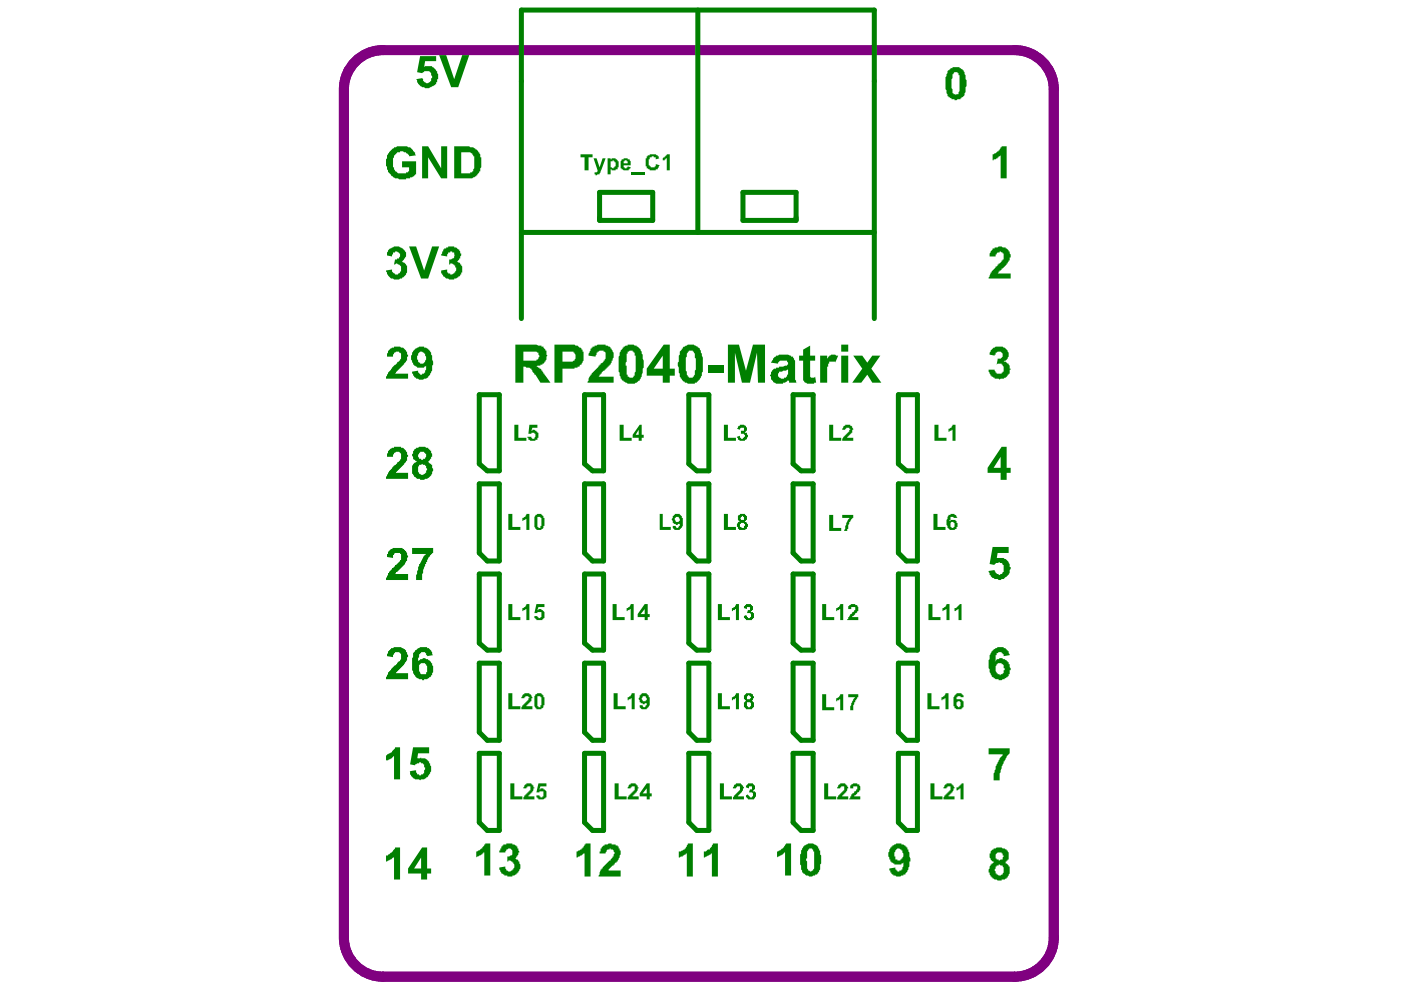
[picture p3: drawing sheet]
<svg xmlns="http://www.w3.org/2000/svg" width="297mm" height="210mm" viewBox="0 0 297 210" stroke-linecap="round" stroke-linejoin="round" font-family="sans-serif">
<path d="M75.3 13.1a8.3 8.3 0 0 1 5.9-2.5h133.9a8.3 8.3 0 0 1 8.3 8.3v179.9a8.3 8.3 0 0 1-8.3 8.3h-133.9a8.3 8.3 0 0 1-8.3-8.3v-179.9a8.3 8.3 0 0 1 2.4-5.8z" fill="none" stroke="#800080" stroke-width="2.1"/>
<g fill="none" stroke="#008000" stroke-width="1.1">
<path d="M148 2.1v47.2M110.5 49.3h74.9M127.1 40.8h11.3v5.9h-11.3zM157.5 40.8h11.3v5.9h-11.3zM110.5 67.5v-65.4h74.9v65.4M101.6 83.7h4.3v16.1h-2.6l-1.7-1.5zM123.9 83.7h4.1v16.1h-2.4l-1.7-1.5zM146 83.7h4.3v16.1h-2.6l-1.7-1.5zM168.2 83.7h4.2v16.1h-2.5l-1.7-1.5zM190.5 83.7h4v16.1h-2.3l-1.7-1.5zM101.6 102.6h4.3v16.3h-2.6l-1.7-1.7zM123.9 102.6h4.1v16.3h-2.4l-1.7-1.7z"/>
<path d="M146 102.6h4.3v16.3h-2.6l-1.7-1.7zM168.2 102.6h4.2v16.3h-2.5l-1.7-1.7zM190.5 102.6h4v16.3h-2.3l-1.7-1.7zM101.6 121.7h4.3v16.1h-2.6l-1.7-1.4zM123.9 121.7h4.1v16.1h-2.4l-1.7-1.4zM146 121.7h4.3v16.1h-2.6l-1.7-1.4zM168.2 121.7h4.2v16.1h-2.5l-1.7-1.4zM190.5 121.7h4v16.1h-2.3l-1.7-1.4zM101.6 159.7h4.3v16.4h-2.6l-1.7-1.7zM101.6 140.6h4.3v16.4h-2.6l-1.7-1.7zM123.9 159.7h4.1v16.4h-2.4l-1.7-1.7zM123.9 140.6h4.1v16.4h-2.4l-1.7-1.7z"/>
<path d="M146 159.7h4.3v16.4h-2.6l-1.7-1.7zM146 140.6h4.3v16.4h-2.6l-1.7-1.7zM168.2 159.7h4.2v16.4h-2.5l-1.7-1.7zM168.2 140.6h4.2v16.4h-2.5l-1.7-1.7zM190.5 159.7h4v16.4h-2.3l-1.7-1.7zM190.5 140.6h4v16.4h-2.3l-1.7-1.7z"/>
</g>
<g fill="#008000">
<path d="M82.3 138.1l.4-.3v-.2a3.2 3.2 0 0 1 3.2 0l.6 1.3v.4h-.2v.7l-.2 .4h-.2l-.2 .6-.5 .2v.3h-.2v.2l-.4 .2v.2h-.2v.2h-.2l-.2 .4h-.2h2.7v1.3h-4.7v-.4l.5-.7v-.4l.4-.2v-.2h.2v-.2l.9-.9h.2v-.2h.2l.2-.4a1.3 1.3 0 0 0 .2-2.1h-.8v.2h-.3l-.2 .4v.4l-1.2-.2z"/>
<path d="M82.3 117l.4-.4a2.19 2.19 0 0 1 1.9-.4h.6l.5 .2v.2h.2v.2h.2l.2 .9 .2 .2-.2 .4v.6h-.2a3.8 3.8 0 0 1-1.5 2l-.4 .4h-.2l-.2 .4h2.7v1.3h-4.7v-.4l.5-.7v-.4h.2v-.2l.6-.7v-.2h.2l.5-.4v-.2h.2l.8-.9v-.2h.2v-1.2a1.39 1.39 0 0 0-1.5 0v.2h-.2v.6l-1.2-.2v-.6h.2z"/>
<path d="M87.4 116.2h4.4v1h-.2v.3l-.4 .2v.2l-.6 .8v.5h-.3v.4h-.2v.4l-.4 .9v.6l-.2 .2v1.3h-1.3v-1.1l.2-.2v-.6l.2-.2a2.38 2.38 0 0 1 .7-1.7l.4-1.1 .6-.6h-2.9z"/>
<path d="M130.3 166.1h.9v2.8h1.7v.6h-2.6z"/>
<path d="M133.3 166.5l.4-.2v-.2h1.1l.2 .4h.2v.4h.2v.3h-.2l-.2 .8h-.2v.2l-.4 .2v.2h-.3v.3h-.2h1.5v.6h-2.3l.2-.9 .4-.2v-.2l.4-.2v-.2h.3v-.2h.2v-.9h-.7l-.2 .5h-.6z"/>
<path d="M131.4 90.1h.8v2.7h1.7v.7h-2.5z"/>
<path d="M152.6 166.1h.9v2.8h1.7v.6h-2.6z"/>
<path d="M155.6 166.5l.4-.2v-.2h1.1v.2l.4 .2 .2 .7h-.2l-.2 .8h-.2v.2l-.4 .2-.2 .5h-.3h1.5v.6h-2.3l.2-.9h.2v-.2l.4-.2v-.2h.3l.2-.4h.2v-.9h-.7l-.2 .5h-.6z"/>
<path d="M158.2 166.5l.4-.2v-.2h1l.3 .4h.2v.9l-.5 .2v.2h.3a.75 .75 0 0 1 .2 1.3l-.2 .4h-1.3v-.2l-.4-.2v-.5l.4-.2 .2 .5 .4 .2a.58 .58 0 0 0 .4-.8 .58 .58 0 0 0-.8-.3l.2-.6h.4v-.7h-.6v.5l-.6-.3z"/>
<path d="M153.5 90.1h.8v2.7h1.7v.7h-2.5z"/>
<path d="M156.5 90.5l.2-.2a1.39 1.39 0 0 1 1.5 0l.2 .4v.6l-.5 .2v.3h.5v.4h.2v.4l-.4 .6a1.72 1.72 0 0 1-1.7 0v-.4h-.3v-.2l.7-.2v.4h.2v.2h.4v-.2l.4-.2v-.4h-.2v-.2h-.6v-.7h.6v-.6h-.6l-.2 .4-.7-.2z"/>
<path d="M81.8 181.4h.5v-.2l.8-.5v-.2h.2v-.2l.5-.4v-.2h1v6.8h-1.3v-4.9v.2h-.2l-.4 .4-1.1 .5z"/>
<path d="M81.8 160.1l1.3-.6v-.2l.7-.6v-.3h1v6.8h-1.3v-4.8l-.4 .2v.2l-.8 .4h-.5z"/>
<path d="M87.6 158.4h3.4v1.3h-2.4l-.2 1.3v-.2h.7l.2-.2v.2h.8l.5 .2v.2l.4 .2v.4h.2v.5l.2 .2a1.96 1.96 0 0 1-.4 1.7v.2h-.2v.2l-.5 .2v.2l-.4 .2h-.6l-.2 .3-.2-.3h-.9l-.4-.2v-.2h-.2v-.2h-.2l-.3-.4v-.7h-.2l1.5-.2 .2 .9 .9 .2v-.2h.4v-.2h.2v-.7l.2-.2v-.4h-.2v-.6h-.2v-.3h-.4v-.2l-.9 .2-.4 .3v.2l-1.1-.2z"/>
<path d="M82.3 74.3h.2l.2-.4h.2a2.38 2.38 0 0 1 3.2 .4v.3h.2v.6h.2v.4h-.2v.9h-.2l-.4 .8-.5 .2v.2h-.2l-.2 .5h-.2v.2h-.2v.2l-.4 .2-.2 .4h2.7v1.1h-4.7a2.62 2.62 0 0 1 1.1-1.9v-.2h.2v-.2l.7-.7h.2v-.2h.2l.2-.4 .4-.2 .2-.5v-1l-.4-.2v-.2h-.6l-.5 .2-.2 .8h-1.2z"/>
<path d="M82.3 95.6l.4-.2v-.2l.8-.3v-.2h1.5v.2a1.11 1.11 0 0 1 1.1 .9h.2v.6h.2v.5h-.2v.8h-.2l-.4 .9-.5 .2v.2l-.4 .2-.2 .4h-.2v.2h-.2l-.2 .5h-.2h2.7v1.2h-4.7v-.4l.7-1.3 .4-.2v-.2h.2v-.2l.7-.6h.2v-.3h.2l.2-.4h.2l.2-.4a1.31 1.31 0 0 0-.2-1.7h-.6l-.5 .2-.2 .9h-1.2z"/>
<path d="M101 180.5l1.3-.6 .4-.9h.2v-.2h1.1v6.8h-1.3v-4.9h-.2l-.2 .5-1.3 .6z"/>
<path d="M106.3 179.5h.2l.2-.5h.7v-.2h1.2v.2l.9 .3v.2h.2v.4h.2l.2 .8h-.2l-.2 .9h-.2l-.2 .4h-.2l.6 .2 .2 .5h.2v.2a1.64 1.64 0 0 1-.2 1.9v.2h-.2l-.2 .4-.9 .2v.2h-1v-.2h-.2a1.71 1.71 0 0 1-1.3-.8l-.2-.9 1.2-.2 .3 .9h.2a.61 .61 0 0 0 .6 .2 .61 .61 0 0 0 .4-.4h.2l.3-.5v-.6l-.3-.4h-.2v-.2l-.4-.3h-.4v.3h-.2v-1.1l.8-.2a.88 .88 0 0 0 .2-1 .88 .88 0 0 0-.8-.5l-.4 .2-.3 .6h-1.2v-.4h.2z"/>
<path d="M139.9 109h.6v2.7h1.7v.7h-2.3z"/>
<path d="M152.2 147h.9v2.7h1.7v.7h-2.6z"/>
<path d="M155.2 147.8l.6-.2 .2-.6h.7v3.4h-.7v-2.6l-.2 .5h-.4v.2h-.2z"/>
<path d="M152.2 128.1h.9v2.7h1.7v.7h-2.6z"/>
<path d="M155.2 128.9l.6-.2 .2-.6h.7v3.4h-.7v-2.6l-.2 .5h-.4v.2h-.2z"/>
<path d="M157.7 128.5l.5-.2v-.2h1l.2 .4h.2v.9h-.2l-.2 .4h.4v.2h.3v1l-.5 .3v.2h-1.2v-.2l-.5-.3v-.4l.5-.2 .2 .4h.2v.2h.2a.58 .58 0 0 0 .4-.7 .58 .58 0 0 0-.8-.3l.2-.6h.4v-.7h-.6v.4l-.7-.2z"/>
<path d="M153.5 109h.8v2.7h1.7v.7h-2.5z"/>
<path d="M164.7 180.5l1.3-.6 .4-.9h.3v-.2h1v6.8h-1.3v-4.9h-.2l-.2 .5-1.3 .6z"/>
<path d="M82.3 53.1a2.43 2.43 0 0 1 1.9-.8h.4l.9 .4v.2l.4 .2a1.8 1.8 0 0 1 0 1.7h-.2l-.2 .4-.5 .2a1.44 1.44 0 0 1 1.3 1.7v.3a2.04 2.04 0 0 1-1.3 1.7l-.4 .2h-.6a1.95 1.95 0 0 1-1.7-1.1h-.2l-.3-.8 1.3-.3a.64 .64 0 0 0 .7 .9v.2h.6v-.2a1.05 1.05 0 0 0 .6-1.4 1.05 1.05 0 0 0-1.5-.5l.3-1.1 .8-.2 .2-.4v-.7h-.2v-.2l-.4-.2h-.4v.2h-.5l-.2 .9-1-.2v-.7z"/>
<path d="M86.7 52.3h1.5l1.7 5.1 1.7-5.1h1.5l-2.3 6.8h-1.5z"/>
<path d="M94 52.9h.2v-.2h.4v-.2h.4v-.2h1.3v.2a.67 .67 0 0 1 .8 .4h.3l.2 .8h.2v.5l-.2 .2v.4h-.2v.2l-.5 .4h-.2l.7 .3 .2 .4h.2l.2 .4v1.3h-.2v.4h-.2v.2l-.5 .2v.2l-.6 .3a1.72 1.72 0 0 1-1.7 0l-.4-.3a1.66 1.66 0 0 1-.9-1.4l1.3-.3v.7h.2v.2h.4v.2l.9-.2v-.2h.2l.2-.4v-.7h-.2v-.4h-.2v-.2l-.4-.2h-.5v.2h-.2v-1.1l.9-.2 .2-.2v-.4h.2l-.2-.2v-.5h-.4v-.2l-.9 .2-.2 .9-1.3-.2 .2-.9h.3z"/>
<path d="M82.3 32.5h.2a2.82 2.82 0 0 1 3.2-1.5h.2a1.95 1.95 0 0 1 1.7 1.1l.4 .2v.4l.2 .2-1.5 .2v-.2l-.4-.4h-.2v-.2l-1.3-.2v.2h-.6v.2h-.2l-.2 .4h-.3v.2a4.1 4.1 0 0 0 .3 3.2h.2a1.4 1.4 0 0 0 1.5 .5h.6v-.3h.4v-.2h.2v-.8h-1.5v-1.3h3v2.8h-.2l-.2 .4-.9 .2v.2h-.8v.2h-1.5l-.2-.2h-.6l-.5-.2v-.2h-.2l-.2-.4-.4-.2v-.3h-.2l-.2-1.2h-.3v-1.5l.3-.2v-.7z"/>
<path d="M89.5 31h1.3l2.7 4.7v-4.7h1.3v6.8h-1.3l-2.7-4.4v4.4h-1.3z"/>
<path d="M108.2 166.1h.9v2.8h1.7v.6h-2.6z"/>
<path d="M111.2 166.5l.4-.2v-.2h1.1l.2 .4h.2v.4h.2v.3h-.2l-.2 .8h-.2l-.2 .4h-.3v.2l-.4 .3h1.5v.6h-2.3l.2-.9 .4-.2v-.2h.2v-.2h.2l.2-.4h.3v-.9h-.7l-.2 .5h-.6z"/>
<path d="M114.2 166.1h1.7v.6h-1.3l-.2 .7h.2v-.2h.6v.2a1.14 1.14 0 0 1 .7 1.5l-.3 .4h-.2a1.39 1.39 0 0 1-1.5 0v-.2h-.2v-.5h.7l.2 .5h.4v-.2h.2v-1.1h-.8v.2h-.7z"/>
<path d="M109.1 90.1h.8v2.7h1.7v.7h-2.5z"/>
<path d="M112.2 90.1h1.7v.6h-1l-.2 .6h.2v-.2h.4l.4 .2v.2h.2v.3h.3v1h-.3v.4h-.2a1.72 1.72 0 0 1-1.7 0v-.4h-.2v-.2h.9l.2 .4h.4l.2-.4v-.6h-.2v-.2l-1.3 .2z"/>
<path d="M123.1 32.7h2.5v.7h-.8v2.7h-.9v-2.7h-.8z"/>
<path d="M125.8 33.6h.7l.6 1.9 .7-1.9h.6l-1.3 3.4h-.4l-.2 .2-.4-.2v-.5h.4l.2-.4z"/>
<path d="M88 137.8l.4-.2a2.19 2.19 0 0 1 1.9-.4h.3v.2h.4v.2l.4 .2 .2 .9 .2 .2-1.2 .2-.5-.8h-.8v.2l-.4 .2-.3 1.5 .5-.2v-.2h.4a.53 .53 0 0 1 .8 0h.3a2.48 2.48 0 0 1 1.2 2.7l-.2 .2v.5h-.2l-.2 .4h-.2v.2l-.4 .2h-.7v.2l-.8-.2a1.67 1.67 0 0 1-1.3-1.1l-.4-.8v-2.6l.2-.2v-.4a.67 .67 0 0 1 .4-.8zM88.9 141v.2a1.96 1.96 0 0 0 .4 1.7h1v-.4h.3v-1.3l-.3-.2a.81 .81 0 0 0-.7-.5 .81 .81 0 0 0-.7 .5z"/>
<path d="M137.1 166.1h.7v2.1h.4v.7h-.4v.6h-.7v-.6h-1.5v-.7zM137.1 167.2l-.8 1h.8z"/>
<path d="M135.6 90.1h.5v2.1h.4v.6h-.4v.7h-.7v-.7h-1.3v-.6zM135.4 91.1l-.6 1.1h.6z"/>
<path d="M200.9 15.1l.4-.2 .2-.4h.5v-.3h1.4v.3l.9 .4 .2 .8 .2 .2v.9l.2 .2v1.3l-.2 .2v1l-.2 .3a.64 .64 0 0 1-.6 .8l-.2 .4-1.3 .2v-.2h-.7v-.2l-.6-.2-.2-.4a7.9 7.9 0 0 1-.2-4.5l.2-.2zM202 15.7v.9l-.3 .2v1.9l.3 .2v.9h.2v.2h.4v.2l.2-.2h.4v-.5l.2-.2v-3.4h-.2v-.2a.54 .54 0 0 0-.5-.4 .54 .54 0 0 0-.5 .4z"/>
<path d="M89.5 179.7h1.1v4.4h.8v1.1h-.8v1.3h-1.3v-1.3h-2.8v-1.1zM89.3 181.8l-1.5 2.3h1.5z"/>
<path d="M87.6 74.3h.2v-.2l.4-.2a1.65 1.65 0 0 1 1.9-.2l.7 .2v.2l.4 .2 .2 .5v.4l.2 .2v.9l.2 .4v.6l-.2 .2a1.96 1.96 0 0 1-.4 1.7l-.4 .9-.7 .2a1.81 1.81 0 0 1-1.7 0h-.2v-.2l-.4-.2v-.2h-.2l-.2-.9 1.2-.2v.4l.5 .2v.2h.4v-.2h.4v-.2h.2v-.4l.2-.2v-.9l-.4 .2v.3h-1.5v-.3l-.8-.4v-.4h-.2v-.2a1.8 1.8 0 0 1 0-1.7zM88.6 75v.4h-.2v.9h.2v.4l.5 .2v.2h.2a.64 .64 0 0 0 .8-.6l.2-.2v-.7l-.2-.2v-.4l-.4-.2a.62 .62 0 0 0-1.1 .2z"/>
<path d="M87.6 95.6h.2l.2-.4h.2v-.3h.4l.3-.2h1.2l.2 .2h.5l.2 .5 .4 .2 .2 1.3h-.2v.4h-.2v.2l-.4 .4h-.2h.2l.4 .4h.2v.3h.2v.6a.53 .53 0 0 1 0 .8l-.2 .9-.4 .2v.2l-.7 .2a1.39 1.39 0 0 1-1.4 0 .67 .67 0 0 1-.9-.4h-.2l-.2-.6h-.2v-1.7l.2-.5h.2v-.2l.6-.2-.8-.6v-.4l-.2-.3v-.4h.2zM88.9 96v.2a.59 .59 0 0 0-.2 .7 .59 .59 0 0 0 .6 .4v.2l.8-.2 .2-.4v-.7l-.4-.2v-.2h-.8v.2zM88.9 98.6l-.3 .6a1.07 1.07 0 0 0 .9 1.5l.8-.4 .3-.9-.5-.8h-.4l-.2-.3-.2 .3z"/>
<path d="M142.6 109.4h.3l.2-.4h1v.2l.5 .2v.4h.2v1.7l-.2 .4h-.3v.2a1.39 1.39 0 0 1-1.4 0l-.3-.2v-.4h.7v.2l.4 .2 .2-.4h.2v-.6v.2h-.4v.2l-.8-.2-.5-.9zM143.1 109.8v.4a.54 .54 0 0 0 .6 .5 .54 .54 0 0 0 .4-.7l-.2-.4h-.6v.2z"/>
<path d="M157.7 147.4h.2v-.2a1.72 1.72 0 0 1 1.7 0l.3 .8h-.3v.5h-.4h.2v.2l.5 .2v1.1l-.5 .2v.2h-1.2v-.2l-.5-.2v-1.1l.5-.2v-.2l-.5-.2zM158.4 147.6v.7h.6v-.3h.2v-.2l-.4-.4zM158.4 148.9v.8l.4 .3a.58 .58 0 0 0 .4-.8 .58 .58 0 0 0-.8-.3z"/>
<path d="M156.5 109.4l.4-.2v-.2h1v.2l.5 .2v.8l-.5 .2v.3h.3l.2 .4h.2v.6h-.2v.4l-.5 .3h-1.2v-.3h-.2v-.4h-.3v-.6l.3-.4 .4-.3-.4-.2zM156.9 109.8l.2 .4h.6v-.6h-.2v-.2l-.4 .2v.2zM156.9 111.1v.6l.8 .2v-.4h.2v-.4h-.2v-.2h-.6v.2z"/>
<path d="M170.3 179.5l.4-.2a1.81 1.81 0 0 1 2.3 0l.5 .2v.4h.2v.4h.2v.9l.2 .2v1.7l-.2 .2v1.1l-.4 .8h-.2v.2h-.5v.2h-.4l-.2 .2h-.6l-.3-.2a.67 .67 0 0 1-.8-.4l-.4-.2v-.4l-.2-.2v-.9l-.3-.2v-2.1l.3-.2v-.7zM171.3 180.1l-.2 .4v1.5h-.2l.2 1.3a1.07 1.07 0 0 0 .9 1.5 1.14 1.14 0 0 0 .6-1.5v-2.8h-.2v-.4h-.2v-.2h-.6v.2z"/>
<path d="M188.8 179.7h.2v-.2l.4-.2a1.65 1.65 0 0 1 1.9-.3l.7 .3 .2 .4h.2v.4h.2v.4l.2 .2v.9l.2 .4v.7h-.2v1l-.2 .2v.5l-.6 .8v.2h-.5v.2h-.2a1.81 1.81 0 0 1-1.7 0h-.2v-.2l-.4-.2v-.2h-.2l-.2-.9 1.2-.2v.5h.2l.3 .4h.4v-.2h.4v-.2h.2v-.5l.2-.2v-.8l-.4 .2v.2h-1.5v-.2l-.8-.4v-.5h-.2v-.2a1.8 1.8 0 0 1 0-1.7zM189.8 180.3a1.38 1.38 0 0 0 0 1.5v.4h.5v.2h.6l.2-.4h.2l.2-.4v-.6l-.2-.3v-.4l-.4-.2a.62 .62 0 0 0-1.1 .2z"/>
<path d="M96.3 31h3.2l.2 .2h.6l.5 .2v.3h.2l.4 .4v.2h.2l.2 .4v.7h.2v2.1l-.2 .2v.6h-.2a2.3 2.3 0 0 1-2.8 1.5h-2.5zM97.8 32.3v4.5h1.9v-.3h.4v-.2h.2v-.4l.3-.2v-2.1a1.71 1.71 0 0 0-.9-1.3z"/>
<path d="M128.8 33.6h.7v.4l.2-.4h.8v.2h.2l.2 .4h.3v1.3h-.3v.4h-.4v.2h-.8l-.2-.4v1.3h-.7zM129.5 34.2v1.3l.6 .2v-.2l.4-.2v-.9l-.4-.2v-.2h-.2v.2z"/>
<path d="M131.8 33.8h.4v-.2h.9v.2h.4l.2 .4v.9h-1.5v.4h.2v.2h.5l.2-.4 .6 .2-.2 .4a1.72 1.72 0 0 1-1.7 0v-.2h-.2v-1.5zM132.2 34.2v.4h.9v-.4h-.2v-.2h-.5v.2z"/>
</g>
<path d="M133.9 36.8h2.8" fill="none" stroke="#008000" stroke-width=".42"/>
<g fill="#008000">
<path d="M137.1 33.1h.2v-.2h.5v-.2h1.2l.5 .2v.2h.2v.5h.2l-.9 .2v-.4l-.8-.3v.3h-.4v.4h-.3v1.3h.3l.2 .4h.8v-.2h.2v-.5l.9 .3-.4 .8h-.5v.2h-1.2v-.2l-.7-.2v-.4h-.2v-1.7h.2z"/>
<path d="M140.5 33.6l.4-.2v-.3h.3l.2-.4h.6v3.4h-.6v-2.5h-.2l-.3 .4h-.4v.2z"/>
<path d="M174.7 166.1h.9v2.8h1.7v.6h-2.6z"/>
<path d="M177.7 166.5l.4-.2v-.2h1.1v.2l.4 .2 .2 .7h-.2l-.2 .8h-.2v.2l-.4 .2-.2 .5h-.2h1.4v.6h-2.3l.2-.9h.2v-.2l.5-.2v-.2h.2v-.2l.4-.2v-.9h-.6l-.3 .5h-.6z"/>
<path d="M180.3 166.5h.2v-.2a1.39 1.39 0 0 1 1.5 0h.2a1.31 1.31 0 0 1-.2 1.7h-.2v.2l-.5 .4h-.2v.3h1.3v.6h-2.3v-.2h.2v-.4h.2v-.5l.4-.2 .2-.4 .4-.2v-.2h.3v-.7h-.9v.5h-.6z"/>
<path d="M197.3 166.1h.8v2.8h1.7v.6h-2.5z"/>
<path d="M200.2 166.5l.5-.2v-.2h1l.3 .4h.2l.2 .7h-.2l-.2 .8-.5 .2-.2 .4h-.2v.3h-.2h1.5v.6h-2.4l.2-.9h.3v-.2h.2l.2-.4h.2v-.2l.4-.2v-.9h-.6l-.2 .5h-.7z"/>
<path d="M202.8 166.9h.4l.2-.4h.3v-.2h.2v-.2h.4v3.4h-.6v-2.6l-.3 .5-.4 .2h-.2z"/>
<path d="M210.5 116h3.4v1.2h-2.4l-.2 1.3v-.2h.4a1.96 1.96 0 0 1 1.9 .6l.5 .7v.6h.2v.4l-.2 .3v.6l-.2 .4-.5 .2v.2h-.2a.67 .67 0 0 1-.8 .5 .53 .53 0 0 1-.9 0h-.4a1.67 1.67 0 0 1-1.3-1.1l-.2-.6 1.3-.2 .2 .6h.2v.2h.4v.2l.7-.2 .2-.4h.2v-1.5h-.2l-.2-.4h-.5v-.2h-.2v.2h-.6l-.2 .4-1.1-.2z"/>
<path d="M175.8 90.1h.9v2.7h1.7v.7h-2.6z"/>
<path d="M178.8 90.5l.4-.2v-.2h1.1v.2l.4 .2 .2 .4v.2h-.2v.7h-.2v.2h-.2l-.2 .4h-.3v.2h-.2v.2h-.2h1.5v.7h-2.3l.2-.9h.2l.2-.4 .4-.2 .2-.5h.3v-.4h.2l-.2-.4h-.7l-.2 .4h-.6z"/>
<path d="M198.1 90.1h.9v2.7h1.7v.7h-2.6z"/>
<path d="M201.1 90.9l.6-.2 .3-.6h.6v3.4h-.6v-2.6l-.3 .4h-.4v.2h-.2z"/>
<path d="M210.5 52.7h.4v-.2h.6l.2-.2h.7l.2 .2h.6v.2l.4 .2 .3 .4h.2v.4l.2 .3-.2 1.2h-.2l-.3 .7h-.2v.2l-.8 .8h-.2v.2l-.5 .3v.2h-.2l-.2 .4h2.8v1.1h-4.7l.4-1.3h.2v-.2l.9-.9v-.2h.2l.2-.4h.2v-.2l.5-.2 .2-.5h.2v-.2h.2v-1.3h-.2v-.2l-.4-.2h-.3v.2h-.4l-.2 .5h-.2v.4h-1.3v-.7l.7-.8z"/>
<path d="M210.5 32.7l1.2-.6v-.2h.2l.5-.9h1v6.8h-1.2v-4.9l-.5 .2-.2 .5-.8 .2v.2h-.2z"/>
<path d="M89.1 11.9h3.4v1.1h-2.4l-.2 1.2 .2-.2h1.1a1.46 1.46 0 0 1 1.3 1.1h.2v.4a1.38 1.38 0 0 1 0 1.5l-.2 .8-.9 .5a1.57 1.57 0 0 1-1.9 .2l-.6-.2v-.2l-.5-.3-.2-.8-.2-.2 1.3-.2 .2 .2v.4l.4 .2a.61 .61 0 0 0 .6 .2 .61 .61 0 0 0 .5-.4h.2v-.6h.2v-.5l-.2-.2a.81 .81 0 0 0-1.1-.8h-.4v.2l-.4 .2-1.1-.2z"/>
<path d="M93.1 11.7h1.5l1.7 5.1 1.7-5.1h1.5l-2.4 6.8h-1.4z"/>
<path d="M122.2 180.5l1.1-.4 .2-.4h.2l.4-.9h1.1v7h-1.3v-5.1v.3h-.2l-.4 .4-1.1 .4z"/>
<path d="M127.3 179.9h.2v-.2l.5-.4h.2v-.3l1.5-.2v.2h.8v.3h.4l.5 .8a1.38 1.38 0 0 1 0 1.5l-.5 1.1h-.2v.2h-.2l-.2 .4h-.2v.2h-.2l-.7 .6-.2 .5h2.6v1.2h-4.7l.4-1.4h.2v-.3h.3v-.2l1.4-1.5h.3l.4-.8h.2v-.4l.2-.2-.2-.7-.2-.2h-.4v-.2l-.9 .4-.2 .7h-1.3v-.5h.2z"/>
<path d="M143.9 180.5h.4l.9-.4 .6-1.3h1.1v7h-1.3v-5.1v.3l-.8 .4v.2l-.9 .2z"/>
<path d="M149.2 180.5a.67 .67 0 0 0 .9-.4h.4l.6-1.3h1.1v7h-1.3v-5.1l-.2 .5-1.5 .6z"/>
<path d="M107.8 128.1h.8v2.7h1.7v.7h-2.5z"/>
<path d="M110.8 128.9l.6-.2 .2-.6h.6v3.4h-.6v-2.6v.2h-.2v.3h-.4v.2h-.2z"/>
<path d="M113.7 128.1h1.7v.6h-1.2l-.3 .7h.3v-.3h.6v.3a1.14 1.14 0 0 1 .6 1.4v.2l-.4 .3v.2h-1.3v-.2l-.4-.3v-.4h.6l.3 .4h.4v-.2h.2v-1h-.9v.2h-.6z"/>
<path d="M107.8 109h.8v2.7h1.7v.7h-2.5z"/>
<path d="M110.8 109.8l.6-.2 .2-.6h.6v3.4h-.6v-2.6v.2h-.2v.2h-.4v.2h-.2z"/>
<path d="M107.8 147h.8v2.7h1.7v.7h-2.5z"/>
<path d="M110.8 147.4l.4-.2v-.2h1v.2l.5 .2 .2 .4v.2h-.2v.7l-.5 .2-.2 .4h-.2v.2h-.2v.2h-.2h1.5v.7h-2.4l.3-.9h.2v-.2h.2l.2-.4 .4-.2v-.2h.2v-.5h.2l-.2-.4h-.6l-.2 .4h-.7z"/>
<path d="M130.1 147h.8v2.7h1.7v.7h-2.5z"/>
<path d="M133.1 147.8l.6-.2 .2-.6h.7v3.4h-.7v-2.6l-.2 .5h-.4v.2h-.2z"/>
<path d="M129.9 128.1h.8v2.7h1.7v.7h-2.5z"/>
<path d="M132.9 128.9l.6-.2 .2-.6h.7v3.4h-.7v-2.6v.2h-.2v.3h-.4v.2h-.2z"/>
<path d="M209.6 158.7h4.5v1l-.5 .4a8.6 8.6 0 0 0-1.4 3.7l-.3 .2v1.5h-1.2v-1.5l.4-.9v-.6l.8-1.7 .7-.7v-.2h-3z"/>
<path d="M174.3 147.2h.9v2.8h1.7v.6h-2.6z"/>
<path d="M177.3 148l.6-.2 .2-.6h.7v3.4h-.7v-2.6l-.2 .5h-.4v.2h-.2z"/>
<path d="M179.8 147.2h2.2v.6h-.2l-.3 .7h-.2v.4h-.2v.4l-.2 .2v1.1h-.6v-.9l.2-.2a2.45 2.45 0 0 1 .8-1.7h-1.5z"/>
<path d="M174.3 128.1h.9v2.7h1.7v.7h-2.6z"/>
<path d="M177.3 128.9l.6-.2 .2-.6h.7v3.4h-.7v-2.6l-.2 .5h-.4v.2h-.2z"/>
<path d="M179.8 128.5h.3v-.2a1.39 1.39 0 0 1 1.4 0h.3a1.31 1.31 0 0 1-.3 1.7h-.2v.2l-.4 .4h-.2v.2h1.3v.7h-2.4v-.2h.2a1.71 1.71 0 0 1 .9-1.3v-.2h.2l.2-.4h.2v-.7h-.8v.4h-.7z"/>
<path d="M175.8 109.2h.9v2.7h1.7v.7h-2.6z"/>
<path d="M178.6 109.2h2.3v.6l-.4 .2-.2 .7h-.2v.4l-.3 .2v.8h-.2v.5h-.6v-.2l.2-.3 .2-1.2 .4-.9h.3v-.2h-1.5z"/>
<path d="M196.8 128.1h.9v2.7h1.7v.7h-2.6z"/>
<path d="M199.8 128.9l.7-.2 .2-.6h.6v3.4h-.6v-2.6v.2h-.2v.3h-.5v.2h-.2z"/>
<path d="M202.4 128.9h.4v-.2l.4-.2 .2-.4h.5v3.4h-.7v-2.6l-.2 .5-.4 .2h-.2z"/>
<path d="M197.9 109h.9v2.7h1.7v.7h-2.6z"/>
<path d="M196.6 147h.9v2.7h1.7v.7h-2.6z"/>
<path d="M199.6 147.8l.6-.2 .3-.6h.6v3.4h-.6v-2.6v.2h-.3v.3h-.4v.2h-.2z"/>
<path d="M210 74.3l.5-.4a2.19 2.19 0 0 1 1.9-.4 1.78 1.78 0 0 1 1.5 2.1l-.3 .4-.8 .7a.67 .67 0 0 1 .8 .4h.3l.2 .4v.7h.2v.2h-.2v.8h-.2a1.61 1.61 0 0 1-1.5 1.1l-.5 .2-.2-.2h-.8v-.2l-.7-.2v-.2h-.2l-.4-.9v-.4h1.3l.4 .8h1.1v-.2h.2a1.71 1.71 0 0 0 0-1.7h-.2v-.2h-.9l-.2 .2 .2-1.3a.77 .77 0 0 0 1.1-.8 .77 .77 0 0 0-1.3-.4h-.2v.4h-.2v.2l-1.1-.2z"/>
<path d="M125.2 73.9h.2l.2-.4h.5v-.2h.4l.2-.2h1.7v.2l.8 .2 .3 .4h.2v.2a1.95 1.95 0 0 1 .2 2.2v.2h-.2l-.2 .8h-.3v.2h-.2l-.2 .5-.4 .2v.2h-.2v.2l-.4 .2-.9 1.1h3.2v1.2h-5.5l.2-.4a1.03 1.03 0 0 1 .4-1v-.3h.2v-.2l1.5-1.5v-.2h.2l.2-.4 .7-.4v-.2h.2l.2-.9a1.01 1.01 0 0 0-.6-1.3 1.01 1.01 0 0 0-1.3 .7l-.2 .6-1.5-.2v-.4l.4-.7z"/>
<path d="M150.3 77.5h3.2v1.5h-3.2z"/>
<path d="M154.3 73.1h2.4l1.5 5.5 1.4-5.5h2.6v8h-1.5l-.2-6.3-1.5 6.3h-1.7l-1.5-6.3v6.3h-1.5z"/>
<path d="M170.3 74.1l1.5-.8v2.1h1v1.1h-1v2.7a.62 .62 0 0 0 .2 .9 .62 .62 0 0 0 .8-.2l.2 1.2-.8 .3a1.96 1.96 0 0 1-1.7-.5v-.2h-.2v-4.2h-.9v-1.1h.9z"/>
<path d="M173.9 75.4h1.5v.9l.4-.9a1.81 1.81 0 0 1 1.7 0h.2l-.6 1.5v-.2h-1.3v.4h-.2v.6h-.2v3.4h-1.5z"/>
<path d="M180.9 75.4h1.9l1.1 1.5 1-1.5h1.7l-1.9 2.8 2.2 2.9h-2l-1-1.7-1.3 1.7h-1.9l2.1-2.9z"/>
<path d="M210.2 138.1h.3v-.3l.4-.2a2.19 2.19 0 0 1 1.9-.4v.2h.4l.2 .4 .5 .3 .2 .8-1.3 .2v-.4h-.2l-.2-.4h-.7l-.4 .2v.4h-.2v1.1l-.2 .2 .4-.2v-.2l1.3-.3v.3h.4l.4 .2v.2h.2v.2h.3l.4 1.7h-.2v.8h-.2v.5l-.9 .4v.2h-.4l-.2 .2-1.3-.2-.9-.6-.4-.9v-.6l-.2-.2v-1.7l.2-.2v-.9zM211.3 140.8l-.2 .4v1.1l.2 .4h.2v.2h.4v.3h.3v-.3h.4v-.2h.2v-.6h.2v-.4h-.2v-.7l-.4-.2v-.2h-.9v.2z"/>
<path d="M113.5 109.2a1.39 1.39 0 0 1 1.5 0v.2h.2v.4h.2v1.7h-.2v.2a1.01 1.01 0 0 1-1.3 .7 1.01 1.01 0 0 1-.6-1.3v-1.5zM113.9 109.6v2.1h.3v.2h.4v-.4h.2v-1.7h-.2v-.2z"/>
<path d="M113.5 147.2a1.39 1.39 0 0 1 1.5 0v.2h.2v.4h.2v1.7h-.2v.2a1.01 1.01 0 0 1-1.3 .7 1.01 1.01 0 0 1-.6-1.3v-1.5zM113.9 147.6v2.1h.3v.3h.4v-.5h.2v-1.7h-.2v-.2z"/>
<path d="M135.6 147.4l.5-.2v-.2h1v.2l.4 .2v.4h.3v1.7l-.3 .5h-.2v.2a1.39 1.39 0 0 1-1.5 0l-.2-.2v-.5h.7l.2 .5h.2l.2-.5h.2v-.6v.2h-.4v.2l-.9-.2-.4-.8zM136.3 147.6l-.2 .7a.54 .54 0 0 0 .6 .4 .54 .54 0 0 0 .4-.7l-.2-.4z"/>
<path d="M136.7 128.1h.6v2.1h.5v.6h-.5v.7h-.6v-.7h-1.5v-.6zM136.7 129.1l-.9 1.1h.9z"/>
<path d="M210 180.5l.5-.4h.2v-.2h.4l.2-.2h1.1l.2 .2 .8 .2v.2h.2l.3 .4v1.5h-.3v.2h-.2v.3l-.4 .2h.2v.2l.4 .2 .3 .4h.2v.4a1.96 1.96 0 0 1-.5 1.7l-.2 .5-.8 .2a1.39 1.39 0 0 1-1.5 0l-.9-.4v-.3h-.2l-.2-.4v-.4h-.2v-.6l.2-.3 .2-.8 .9-.4a1.61 1.61 0 0 1-1.1-1.5zM211.1 181.2v.8h.2v.2h.4v.2l.9-.2v-.4l.2-.2-.2-.4a.81 .81 0 0 0-.8-.5 .81 .81 0 0 0-.7 .5zM211.1 183.7l-.2 .9 .2 .2v.4l.4 .2a.61 .61 0 0 0 .6 .2 .61 .61 0 0 0 .5-.4l.2-.2v-1.1l-.2-.4-.9-.2v.2h-.4v.2z"/>
<path d="M201.1 109.2h.4v-.2h.9v.2h.2l.4 .6h-.8v-.2h-.7v.6h-.2v.2h.2v-.2h1.1v.2h.2v.5h.2v.8h-.2v.4h-.2a1.39 1.39 0 0 1-1.5 0l-.4-.8v-1.1l.2-.2zM201.5 110.9v.8h.2v.2h.5v-.2h.2v-.8h-.2v-.2h-.5z"/>
<path d="M202.4 147.4l.4-.2v-.2h1.1v.2l.4 .2v.4h-.6v-.2h-.7v.2h-.2v.7v-.2h1.1v.2l.4 .2v1.3h-.2v.2a1.72 1.72 0 0 1-1.7 0v-.5h-.2v-1.9zM202.8 148.9v.2a.64 .64 0 0 0 .6 .9v-.3h.3v-.8l-.3-.2h-.4v.2z"/>
<path d="M212.4 94.7h1v4.5h.9v1.1h-.9v1.4h-1.2v-1.4h-2.8v-1.1zM212.2 96.9l-1.5 2.3h1.5z"/>
<path d="M109.3 73.1h4.4l.5 .2h.6v.2h.4l.4 .8h.3v.9l.2 .2-.2 .2v.7l-.3 .4h-.2l-.2 .4h-.2v.2h-.4v.2h-.7l-.2 .2 .7 .3v.2l.4 .2v.2h.2l.2 .6h.2v.2l1.3 1.7h-2.1l-1.1-1.7h-.2v-.2l-.4-.4-.2-.6-.5-.2h-.6l-.2-.3h-.4v3.4h-1.7zM111 74.6v1.9h2.7v-.2h.2l.5-.7-.2-.8-.5-.2z"/>
<path d="M117.6 73.1h4.2l.2 .2a.67 .67 0 0 1 .9 .4h.2l.2 .4h.2v.5h.2v.8a1.96 1.96 0 0 1-.4 1.7v.2l-.4 .2v.2h-.5v.3h-.6v.2h-2.5v2.9h-1.7zM119.3 74.6v2.1h1.2a1.07 1.07 0 0 0 1.5-.9v-.6l-.2-.4h-.2v-.2z"/>
<path d="M132 73.7l.4-.2a2.38 2.38 0 0 1 3.2 .4l.5 .7v.4l.2 .2v.8l.2 .5v1.5l-.2 .2v.8l-.2 .4a1.95 1.95 0 0 1-1.1 1.7l-.9 .3a1.96 1.96 0 0 1-1.7-.5h-.2v-.2h-.2l-.2-.4h-.2l-.2-1.3-.2-.2v-3.2l.2-.2v-.6l.6-.9zM133.1 74.6v.4h-.2v1.7l-.3 .2v.6h.3v1.9h.2v.5l.4 .2h.6l.3-.4h.2v-.7l.2-.2v-3.4h-.2v-.6l-.5-.2v-.3h-.6z"/>
<path d="M140.7 73.1h1.3v5.1h1.1v1.5h-1.1v1.4h-1.5v-1.4h-3.4v-1.5zM140.5 75.4l-1.9 2.8h1.9z"/>
<path d="M144.6 73.9h.2l.2-.4h.2a2.19 2.19 0 0 1 1.9-.4l.9 .4v.2l.4 .2 .2 .9a5.1 5.1 0 0 1 .4 3.2l-.2 1.7-.4 .8h-.2v.2l-.5 .2v.2h-.4v.3h-.2a2.48 2.48 0 0 1-2.8-1.3l-.2-.2v-.7l-.2-.2v-1a1.38 1.38 0 0 1 0-1.5v-1.1l.2-.2a.81 .81 0 0 1 .5-1.1zM145.8 74.6a8.4 8.4 0 0 0-.2 4.6l.4 .9h.9v-.2h.2l.2-.5v-.4a7.7 7.7 0 0 0 0-3.6v-.4l-.2-.4h-.2v-.3h-.9v.3z"/>
<path d="M163.9 76l.4-.4h.2v-.2h.5l.2-.2h1.9l.6 .2v.2h.5v.2a1.96 1.96 0 0 1 .4 1.7v3l.2 .2v.4h.2h-1.7v-.4h-.2v-.2l-.2 .4-.9 .2v.3h-.4a1.96 1.96 0 0 1-1.7-.5v-.2l-.4-.2v-.6l-.2-.2v-.3h.2v-.6h.2v-.2a.67 .67 0 0 1 .8-.4v-.2h.7v-.3h.8l.7-.2a.54 .54 0 0 0 .4-.6 .54 .54 0 0 0-.7-.4 1.15 1.15 0 0 0-1.4 .6l-1.5-.2zM165.2 78.8l-.2 .4v.7h.2v.2l.4 .2h.6v-.2h.5v-.2h.2v-.5h.2v-1l-.4 .2h-.7l-.2 .2z"/>
<path d="M178.4 73.1h1.4v1.5h-1.4zM178.4 75.4h1.4v5.7h-1.4z"/>
</g>
</svg>
